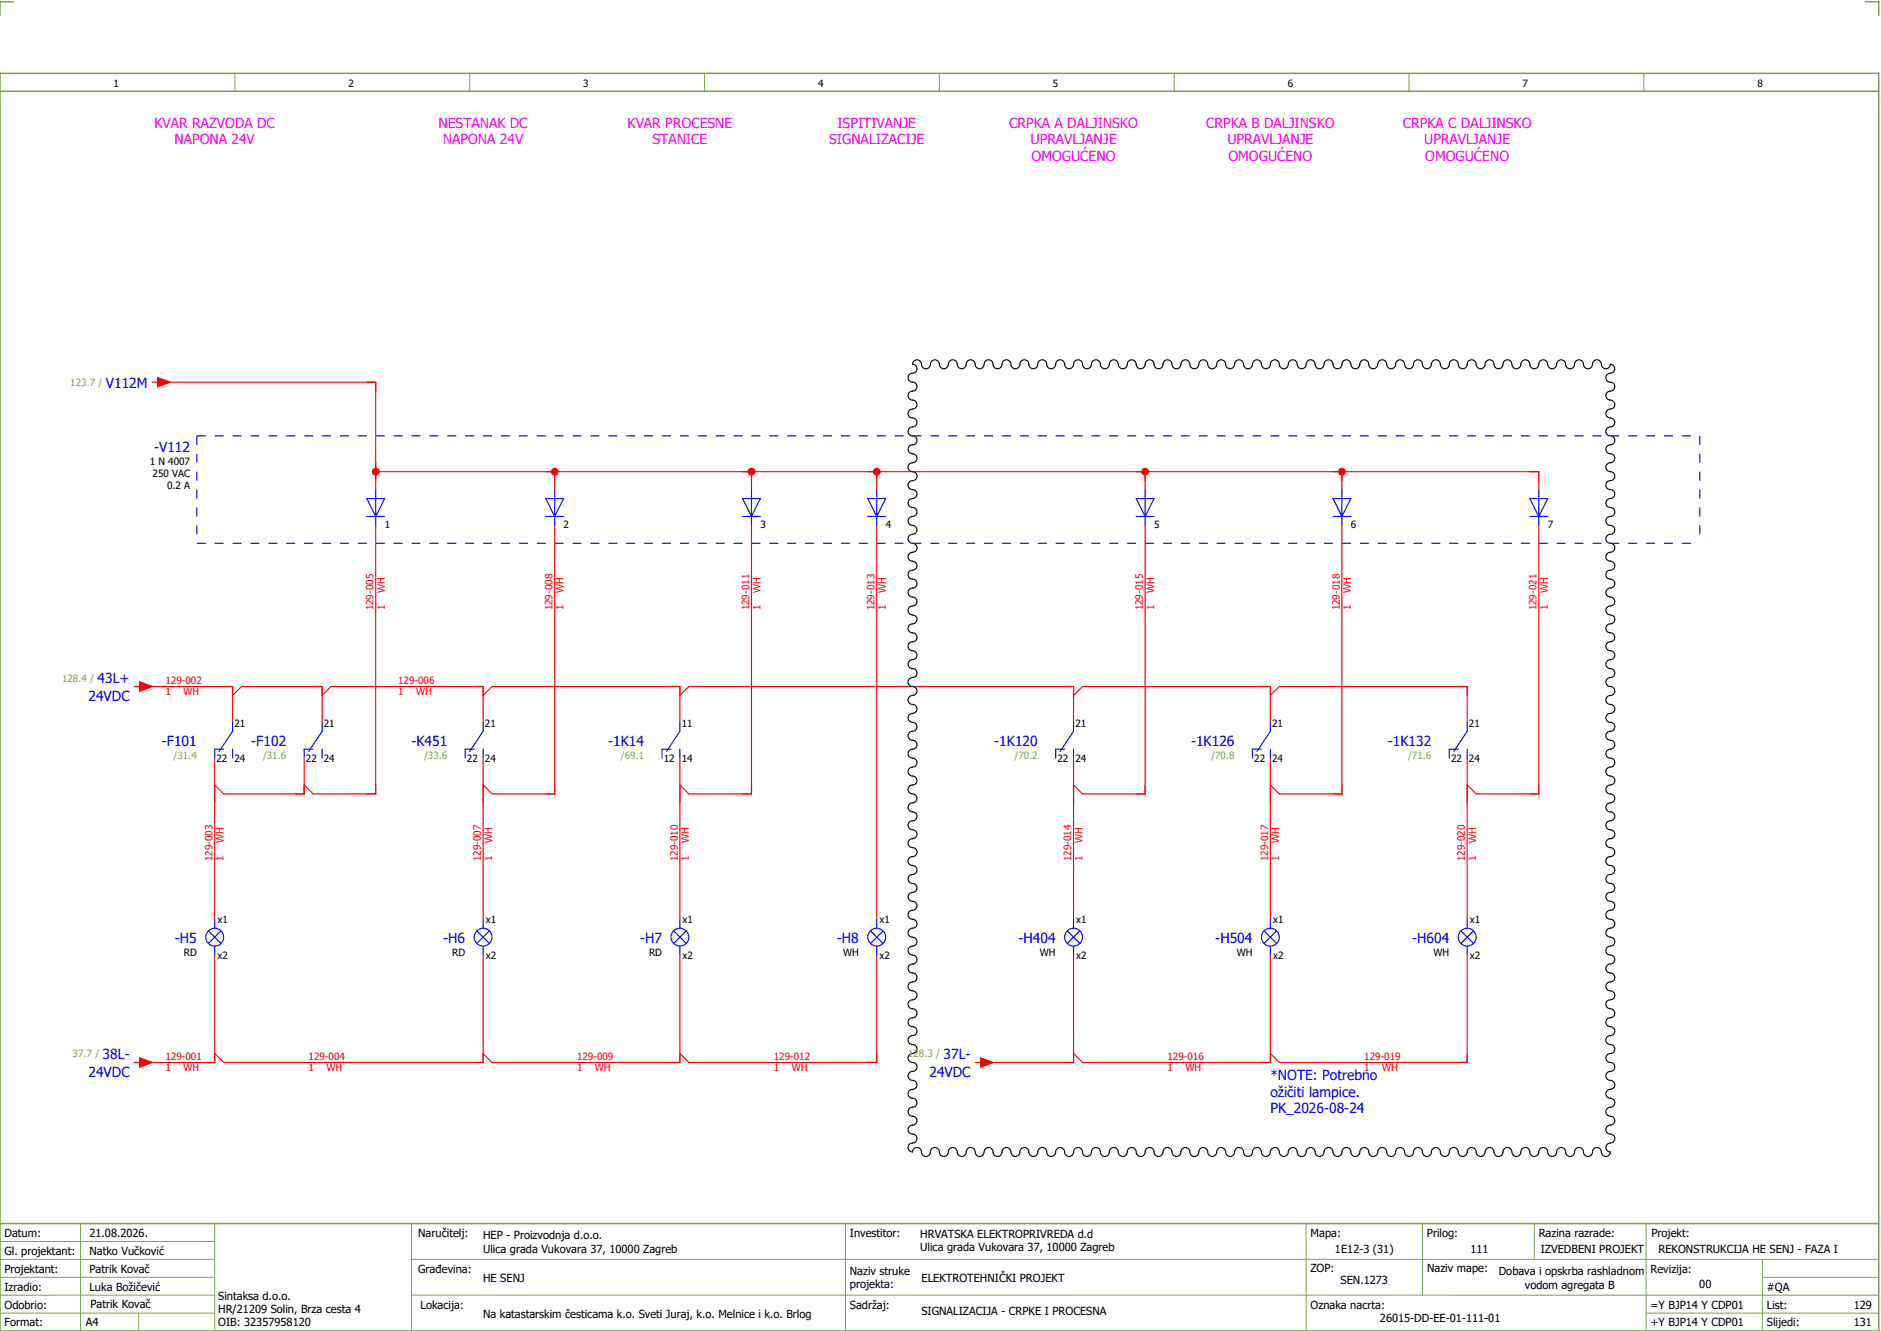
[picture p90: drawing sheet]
<svg xmlns="http://www.w3.org/2000/svg" width="421mm" height="297mm" viewBox="0 0 421 297" stroke-linecap="round" stroke-linejoin="round" font-family="sans-serif">
<defs><g id="words">
<g font-size="3.1" fill="#f0f">
<text x="34.5" y="28.5">KVAR RAZVODA DC</text>
<text x="98" y="28.5">NESTANAK DC</text>
<text x="140.3" y="28.5">KVAR PROCESNE</text>
<text x="187.2" y="28.5">ISPITIVANJE</text>
<text x="225.6" y="28.5">CRPKA A DALJINSKO</text>
<text x="269.6" y="28.5">CRPKA B DALJINSKO</text>
<text x="313.6" y="28.5">CRPKA C DALJINSKO</text>
<text x="39" y="32.3">NAPONA 24V</text>
<text x="99" y="32.3">NAPONA 24V</text>
<text x="145.9" y="32.3">STANICE</text>
<text x="185.4" y="32.3">SIGNALIZACIJE</text>
<text x="230.4" y="32.3">UPRAVLJANJE</text>
<text x="274.4" y="32.3">UPRAVLJANJE</text>
<text x="318.4" y="32.3">UPRAVLJANJE</text>
<text x="230.6" y="36">OMOGUĆENO</text>
<text x="274.6" y="36">OMOGUĆENO</text>
<text x="318.6" y="36">OMOGUĆENO</text>
</g>
<g font-size="3.1" fill="#00f">
<text x="23.7" y="86.6">V112M</text>
<text x="34.4" y="101">-V112</text>
<text x="21.8" y="152.6">43L+</text>
<text x="19.8" y="156.6">24VDC</text>
<text x="36.2" y="166.6">-F101</text>
<text x="56.2" y="166.6">-F102</text>
<text x="92" y="166.6">-K451</text>
<text x="136" y="166.6">-1K14</text>
<text x="222.3" y="166.6">-1K120</text>
<text x="266.3" y="166.6">-1K126</text>
<text x="310.3" y="166.6">-1K132</text>
<text x="39.1" y="210.6">-H5</text>
<text x="99.1" y="210.6">-H6</text>
<text x="143.1" y="210.6">-H7</text>
<text x="187.1" y="210.6">-H8</text>
<text x="227.7" y="210.6">-H404</text>
<text x="271.7" y="210.6">-H504</text>
<text x="315.7" y="210.6">-H604</text>
<text x="22.9" y="236.6">38L-</text>
<text x="210.9" y="236.6">37L-</text>
<text x="19.8" y="240.6">24VDC</text>
<text x="207.8" y="240.6">24VDC</text>
<text x="284" y="241.3">*NOTE: Potrebno</text>
<text x="284" y="245">ožičiti lampice.</text>
<text x="284" y="248.8">PK_2026-08-24</text>
</g>
<g font-size="2.5">
<text x="1" y="276.4">Datum:</text>
<text x="1" y="280.4">Gl. projektant:</text>
<text x="20" y="276.4">21.08.2026.</text>
<text x="20" y="280.4">Natko Vučković</text>
<text x="93.5" y="276.4">Naručitelj:</text>
<text x="108" y="276.9">HEP - Proizvodnja d.o.o.</text>
<text x="108" y="279.9">Ulica grada Vukovara 37, 10000 Zagreb</text>
<text x="190" y="276.4">Investitor:</text>
<text x="205.7" y="276.6">HRVATSKA ELEKTROPRIVREDA d.d</text>
<text x="205.7" y="279.6">Ulica grada Vukovara 37, 10000 Zagreb</text>
<text x="293" y="276.4">Mapa:</text>
<text x="298.4" y="279.9">1E12-3 (31)</text>
<text x="319" y="276.4">Prilog:</text>
<text x="328.7" y="279.9">111</text>
<text x="344" y="276.4">Razina razrade:</text>
<text x="344.4" y="279.9">IZVEDBENI PROJEKT</text>
<text x="369.2" y="276.3">Projekt:</text>
<text x="370.8" y="279.9">REKONSTRUKCIJA HE SENJ - FAZA I</text>
<text x="1" y="284.4">Projektant:</text>
<text x="20" y="284.4">Patrik Kovač</text>
<text x="93.5" y="284.4">Građevina:</text>
<text x="108" y="286.4">HE SENJ</text>
<text x="190" y="284.9">Naziv struke</text>
<text x="190" y="287.9">projekta:</text>
<text x="206" y="286.5">ELEKTROTEHNIČKI PROJEKT</text>
<text x="293" y="284.3">ZOP:</text>
<text x="299.7" y="286.9">SEN.1273</text>
<text x="319" y="284.3">Naziv mape:</text>
<text x="335.1" y="285">Dobava i opskrba rashladnom</text>
<text x="340.9" y="288">vodom agregata B</text>
<text x="369" y="284.4">Revizija:</text>
<text x="379.9" y="287.9">00</text>
<text x="1" y="288.4">Izradio:</text>
<text x="1" y="292.4">Odobrio:</text>
<text x="20" y="288.4">Luka Božičević</text>
<text x="20.2" y="292.3">Patrik Kovač</text>
<text x="48.8" y="290.4">Sintaksa d.o.o.</text>
<text x="48.8" y="293.4">HR/21209 Solin, Brza cesta 4</text>
<text x="94" y="292.4">Lokacija:</text>
<text x="190" y="292.4">Sadržaj:</text>
<text x="206" y="293.9">SIGNALIZACIJA - CRPKE I PROCESNA</text>
<text x="293" y="292.4">Oznaka nacrta:</text>
<text x="369" y="292.4">=Y BJP14 Y CDP01</text>
<text x="395" y="292.4">List:</text>
<text x="395" y="288.4">#QA</text>
<text x="414.4" y="292.4">129</text>
<text x="1" y="296.4">Format:</text>
<text x="19.2" y="296.4">A4</text>
<text x="48.8" y="296.4">OIB: 32357958120</text>
<text x="108" y="294.4">Na katastarskim česticama k.o. Sveti Juraj, k.o. Melnice i k.o. Brlog</text>
<text x="308.5" y="295.4">26015-DD-EE-01-111-01</text>
<text x="369" y="296.4">+Y BJP14 Y CDP01</text>
<text x="395" y="296.4">Slijedi:</text>
<text x="414.4" y="296.4">131</text>
</g>
<g font-size="2.2">
<text x="25.4" y="19.4">1</text>
<text x="77.9" y="19.4">2</text>
<text x="130.4" y="19.4">3</text>
<text x="182.9" y="19.4">4</text>
<text x="235.4" y="19.4">5</text>
<text x="287.9" y="19.4">6</text>
<text x="340.4" y="19.4">7</text>
<text x="392.9" y="19.4">8</text>
<text x="33.5" y="103.9">1 N 4007</text>
<text x="34.1" y="106.6">250 VAC</text>
<text x="37.3" y="109.3">0.2 A</text>
<text x="86" y="117.9">1</text>
<text x="126" y="117.9">2</text>
<text x="170" y="117.9">3</text>
<text x="198" y="117.9">4</text>
<text x="258" y="117.9">5</text>
<text x="302" y="117.9">6</text>
<text x="346" y="117.9">7</text>
<text x="52.4" y="162.3">21</text>
<text x="72.4" y="162.3">21</text>
<text x="108.4" y="162.3">21</text>
<text x="152.4" y="162.3">11</text>
<text x="240.4" y="162.3">21</text>
<text x="284.4" y="162.3">21</text>
<text x="328.4" y="162.3">21</text>
<text x="48.4" y="170.2">22</text>
<text x="52.4" y="170.2">24</text>
<text x="68.4" y="170.2">22</text>
<text x="72.4" y="170.2">24</text>
<text x="104.4" y="170.2">22</text>
<text x="108.4" y="170.2">24</text>
<text x="148.4" y="170.2">12</text>
<text x="152.4" y="170.2">14</text>
<text x="236.4" y="170.2">22</text>
<text x="240.4" y="170.2">24</text>
<text x="280.4" y="170.2">22</text>
<text x="284.4" y="170.2">24</text>
<text x="324.4" y="170.2">22</text>
<text x="328.4" y="170.2">24</text>
<text x="48.6" y="206.3">x1</text>
<text x="108.6" y="206.3">x1</text>
<text x="152.6" y="206.3">x1</text>
<text x="196.6" y="206.3">x1</text>
<text x="240.6" y="206.3">x1</text>
<text x="284.6" y="206.3">x1</text>
<text x="328.6" y="206.3">x1</text>
<text x="41.1" y="213.5">RD</text>
<text x="48.6" y="214.2">x2</text>
<text x="101.1" y="213.5">RD</text>
<text x="108.6" y="214.2">x2</text>
<text x="145.1" y="213.5">RD</text>
<text x="152.6" y="214.2">x2</text>
<text x="188.5" y="213.5">WH</text>
<text x="196.6" y="214.2">x2</text>
<text x="232.5" y="213.5">WH</text>
<text x="240.6" y="214.2">x2</text>
<text x="276.5" y="213.5">WH</text>
<text x="284.6" y="214.2">x2</text>
<text x="320.5" y="213.5">WH</text>
<text x="328.6" y="214.2">x2</text>
</g>
<g font-size="2.2" fill="#7ca552">
<text x="15.7" y="86.3">123.7 /</text>
<text x="13.9" y="152.3">128.4 /</text>
<text x="38.8" y="169.5">/31.4</text>
<text x="58.8" y="169.5">/31.6</text>
<text x="94.8" y="169.5">/33.6</text>
<text x="138.8" y="169.5">/69.1</text>
<text x="226.8" y="169.5">/70.2</text>
<text x="270.8" y="169.5">/70.8</text>
<text x="314.8" y="169.5">/71.6</text>
<text x="16.2" y="236.3">37.7 /</text>
<text x="203" y="236.3">128.3 /</text>
</g>
<g font-size="2.2" fill="#f00">
<text x="83.5" y="136.4" transform="rotate(-90 83.5 136.4)">129-005</text>
<text x="86" y="136.4" transform="rotate(-90 86 136.4)">1</text>
<text x="86" y="132.4" transform="rotate(-90 86 132.4)">WH</text>
<text x="123.5" y="136.4" transform="rotate(-90 123.5 136.4)">129-008</text>
<text x="126" y="136.4" transform="rotate(-90 126 136.4)">1</text>
<text x="126" y="132.4" transform="rotate(-90 126 132.4)">WH</text>
<text x="167.5" y="136.4" transform="rotate(-90 167.5 136.4)">129-011</text>
<text x="170" y="136.4" transform="rotate(-90 170 136.4)">1</text>
<text x="170" y="132.4" transform="rotate(-90 170 132.4)">WH</text>
<text x="195.5" y="136.4" transform="rotate(-90 195.5 136.4)">129-013</text>
<text x="198" y="136.4" transform="rotate(-90 198 136.4)">1</text>
<text x="198" y="132.4" transform="rotate(-90 198 132.4)">WH</text>
<text x="255.5" y="136.4" transform="rotate(-90 255.5 136.4)">129-015</text>
<text x="258" y="136.4" transform="rotate(-90 258 136.4)">1</text>
<text x="258" y="132.4" transform="rotate(-90 258 132.4)">WH</text>
<text x="299.5" y="136.4" transform="rotate(-90 299.5 136.4)">129-018</text>
<text x="302" y="136.4" transform="rotate(-90 302 136.4)">1</text>
<text x="302" y="132.4" transform="rotate(-90 302 132.4)">WH</text>
<text x="343.5" y="136.4" transform="rotate(-90 343.5 136.4)">129-021</text>
<text x="346" y="136.4" transform="rotate(-90 346 136.4)">1</text>
<text x="346" y="132.4" transform="rotate(-90 346 132.4)">WH</text>
<text x="37" y="152.9">129-002</text>
<text x="37" y="155.4">1</text>
<text x="41" y="155.4">WH</text>
<text x="89" y="152.9">129-006</text>
<text x="89" y="155.4">1</text>
<text x="93" y="155.4">WH</text>
<text x="50" y="188.4" transform="rotate(-90 50 188.4)">WH</text>
<text x="110" y="188.4" transform="rotate(-90 110 188.4)">WH</text>
<text x="154" y="188.4" transform="rotate(-90 154 188.4)">WH</text>
<text x="242" y="188.4" transform="rotate(-90 242 188.4)">WH</text>
<text x="286" y="188.4" transform="rotate(-90 286 188.4)">WH</text>
<text x="330" y="188.4" transform="rotate(-90 330 188.4)">WH</text>
<text x="47.5" y="192.4" transform="rotate(-90 47.5 192.4)">129-003</text>
<text x="50" y="192.4" transform="rotate(-90 50 192.4)">1</text>
<text x="107.5" y="192.4" transform="rotate(-90 107.5 192.4)">129-007</text>
<text x="110" y="192.4" transform="rotate(-90 110 192.4)">1</text>
<text x="151.5" y="192.4" transform="rotate(-90 151.5 192.4)">129-010</text>
<text x="154" y="192.4" transform="rotate(-90 154 192.4)">1</text>
<text x="239.5" y="192.4" transform="rotate(-90 239.5 192.4)">129-014</text>
<text x="242" y="192.4" transform="rotate(-90 242 192.4)">1</text>
<text x="283.5" y="192.4" transform="rotate(-90 283.5 192.4)">129-017</text>
<text x="286" y="192.4" transform="rotate(-90 286 192.4)">1</text>
<text x="327.5" y="192.4" transform="rotate(-90 327.5 192.4)">129-020</text>
<text x="330" y="192.4" transform="rotate(-90 330 192.4)">1</text>
<text x="37" y="236.9">129-001</text>
<text x="37" y="239.4">1</text>
<text x="41" y="239.4">WH</text>
<text x="69" y="236.9">129-004</text>
<text x="69" y="239.4">1</text>
<text x="73" y="239.4">WH</text>
<text x="129" y="236.9">129-009</text>
<text x="129" y="239.4">1</text>
<text x="133" y="239.4">WH</text>
<text x="173" y="236.9">129-012</text>
<text x="173" y="239.4">1</text>
<text x="177" y="239.4">WH</text>
<text x="261" y="236.9">129-016</text>
<text x="261" y="239.4">1</text>
<text x="265" y="239.4">WH</text>
<text x="305" y="236.9">129-019</text>
<text x="305" y="239.4">1</text>
<text x="309" y="239.4">WH</text>
</g>
</g></defs>
<path d="M0 16.4h420v281h-420zM3 .4h-3v3M417 .4h3v3M0 20.4h420M0 273.4h420" fill="none" stroke="#7ca552" stroke-width=".35"/>
<g fill="none" stroke="#7ca552" stroke-width=".22">
<path d="M52.5 16.4v4M105 16.4v4M157.5 16.4v4M210 16.4v4M262.5 16.4v4M315 16.4v4M367.5 16.4v4M0 277.4h48M18 273.4v24M48 273.4v24M92 273.4v24M189 273.4v24"/>
<path d="M292 273.4v23.8M318 273.4v16M343 273.4v8M368 273.4v23.8M0 281.4h48M0 285.4h47.8M0 293.4h47.8M31 293.4v4M47.8 289.4h-47.8M92 281.4h328M92 289.4h328M368 293.4h52"/>
<path d="M394 285.4h26M394 281.4v15.8"/>
</g>
<g fill="none" stroke="#f00" stroke-width=".25">
<path d="M36 85.4h48v24M84 117.4v60h-14M84 105.4h40v4M124 117.4v60h-14l-2-2M126 105.4h42v4M168 117.4v60h-14l-2-2M170 105.4h26v4M196 117.4v88M198 105.4h58v4M256 117.4v60h-14M258 105.4h42v4M300 117.4v60h-14"/>
<path d="M302 105.4h42v4M344 117.4v60h-14M32 153.4h20v8M52 155.4l2-2h18v8M74 153.4h34v8M110 153.4h42v8M154 153.4h86v8M242 153.4h42v8M286 153.4h42v8M48 169.4v36M68 169.4v8h-18l-2-2M108 169.4v36"/>
<path d="M152 169.4v36M240 169.4v36M284 169.4v36M328 169.4v36M48 213.4v24h-16M108 213.4v24h-58l-2-2M152 213.4v24h-42l-2-2M196 213.4v24h-42l-2-2M240 213.4v24h-20M284 213.4v24h-42M328 213.4v24h-42"/>
</g>
<circle cx="84" cy="105.4" r=".88" fill="#f00"/>
<path d="M122 105.4h4M124 105.4v2" fill="none" stroke="#f00" stroke-width=".25"/>
<circle cx="124" cy="105.4" r=".87" fill="#f00"/>
<path d="M166 105.4h4M168 105.4v2" fill="none" stroke="#f00" stroke-width=".25"/>
<circle cx="168" cy="105.4" r=".88" fill="#f00"/>
<path d="M194 105.4h4M196 105.4v2M70 153.4h2v2l2-2M106 153.4h2v2l2-2M66 177.4h2v-2l2 2" fill="none" stroke="#f00" stroke-width=".25"/>
<circle cx="196" cy="105.4" r=".88" fill="#f00"/>
<path d="M254 105.4h4M256 105.4v2" fill="none" stroke="#f00" stroke-width=".25"/>
<circle cx="256" cy="105.4" r=".88" fill="#f00"/>
<path d="M298 105.4h4M300 105.4v2" fill="none" stroke="#f00" stroke-width=".25"/>
<circle cx="300" cy="105.4" r=".88" fill="#f00"/>
<g fill="none" stroke="#f00" stroke-width=".25">
<path d="M34 85.4h1.3M35.3 84.4l2.7 1-2.7 1zM342 105.4h2v2M30 153.4h1.3M31.3 152.4l2.7 1-2.7 1zM150 153.4h2v2l2-2M238 153.4h2v2l2-2M282 153.4h2v2l2-2M326 153.4h2v2M242 177.4l-2-2v4M256 175.4v2h-2M286 177.4l-2-2v4"/>
<path d="M300 175.4v2h-2M330 177.4l-2-2v4M344 175.4v2h-2M30 237.4h1.3M31.3 236.4l2.7 1-2.7 1zM218 237.4h1.2M219.2 236.4l2.8 1-2.8 1zM238 237.4h2v-2l2 2M282 237.4h2v-2l2 2M328 235.4v2h-2"/>
</g>
<path d="M204.3 80.7a1.09 1.09 0 0 1 1.3-.1 1.09 1.09 0 0 1 .5 1.2 1 1 0 0 0 1.1 .6 1 1 0 0 0 .8-1 1 1 0 0 1 1-1 1 1 0 0 1 1 1 1 1 0 0 0 1 1 1 1 0 0 0 1-1 1 1 0 0 1 1-1 1 1 0 0 1 1 1 1 1 0 0 0 1 1 1 1 0 0 0 1-1 1 1 0 0 1 1-1 1 1 0 0 1 1 1 1 1 0 0 0 1 1 1 1 0 0 0 1-1 1 1 0 0 1 1-1 1 1 0 0 1 1 1 1 1 0 0 0 1 1 1 1 0 0 0 1-1 1 1 0 0 1 1-1 1 1 0 0 1 1 1 1 1 0 0 0 1 1 1 1 0 0 0 1-1 1 1 0 0 1 1-1 1 1 0 0 1 1 1 1 1 0 0 0 1 1 1 1 0 0 0 1-1 1 1 0 0 1 1-1 1 1 0 0 1 1 1 1 1 0 0 0 1 1 1 1 0 0 0 1-1 1 1 0 0 1 1-1 1 1 0 0 1 1 1 1 1 0 0 0 1 1 1 1 0 0 0 1-1 1 1 0 0 1 1-1 1 1 0 0 1 1 1 1 1 0 0 0 1 1 1 1 0 0 0 1-1 1 1 0 0 1 1-1 1 1 0 0 1 1 1 1 1 0 0 0 1 1 1 1 0 0 0 1-1 1 1 0 0 1 1-1 1 1 0 0 1 1 1 1 1 0 0 0 1 1 1 1 0 0 0 1-1 1 1 0 0 1 1-1 1 1 0 0 1 1 1 1 1 0 0 0 1 1 1 1 0 0 0 1-1 1 1 0 0 1 1-1 1 1 0 0 1 1 1 1 1 0 0 0 1 1 1 1 0 0 0 1-1 1 1 0 0 1 1-1 1 1 0 0 1 1 1 1 1 0 0 0 1 1 1 1 0 0 0 1-1 1 1 0 0 1 1-1 1 1 0 0 1 1 1 1 1 0 0 0 1 1 1 1 0 0 0 1-1 1 1 0 0 1 1-1 1 1 0 0 1 1 1 1 1 0 0 0 1 1 1 1 0 0 0 1-1 1 1 0 0 1 1-1 1 1 0 0 1 1 1 1 1 0 0 0 1 1 1 1 0 0 0 1-1 1 1 0 0 1 1-1 1 1 0 0 1 1 1 1 1 0 0 0 1 1 1 1 0 0 0 1-1 1 1 0 0 1 1-1 1 1 0 0 1 1 1 1 1 0 0 0 1 1 1 1 0 0 0 1-1 1 1 0 0 1 1-1 1 1 0 0 1 1 1 1 1 0 0 0 1 1 1 1 0 0 0 1-1 1 1 0 0 1 1-1 1 1 0 0 1 1 1 1 1 0 0 0 1 1 1 1 0 0 0 1-1 1 1 0 0 1 1-1 1 1 0 0 1 1 1 1 1 0 0 0 1 1 1 1 0 0 0 1-1 1 1 0 0 1 1-1 1 1 0 0 1 1 1 1 1 0 0 0 1 1 1 1 0 0 0 1-1 1 1 0 0 1 1-1 1 1 0 0 1 1 1 1 1 0 0 0 1 1 1 1 0 0 0 1-1 1 1 0 0 1 1-1 1 1 0 0 1 1 1 1 1 0 0 0 1 1 1 1 0 0 0 1-1 1 1 0 0 1 1-1 1 1 0 0 1 1 1 1 1 0 0 0 1 1 1 1 0 0 0 1-1 1 1 0 0 1 1-1 1 1 0 0 1 1 1 1 1 0 0 0 1 1 1 1 0 0 0 1-1 1 1 0 0 1 1-1 1 1 0 0 1 1 1 1 1 0 0 0 1 1 1 1 0 0 0 1-1 1 1 0 0 1 1-1 1 1 0 0 1 1 1 1 1 0 0 0 1 1 1 1 0 0 0 1-1 1 1 0 0 1 1-1 1 1 0 0 1 1 1 1 1 0 0 0 1 1 1 1 0 0 0 1-1 1 1 0 0 1 1-1 1 1 0 0 1 1 1 1 1 0 0 0 1 1 1 1 0 0 0 1-1 1 1 0 0 1 1-1 1 1 0 0 1 1 1 1 1 0 0 0 1 1 1 1 0 0 0 1-1 1 1 0 0 1 1-1 1 1 0 0 1 1 1 1 1 0 0 0 1 1 1 1 0 0 0 1-1 1 1 0 0 1 1-1 1 1 0 0 1 1 1 1 1 0 0 0 1 1 1 1 0 0 0 1-1 1 1 0 0 1 1-1 1 1 0 0 1 1 1 1 1 0 0 0 1 1 1 1 0 0 0 1-1 1 1 0 0 1 1-1 1 1 0 0 1 1 1 1 1 0 0 0 1 1 1 1 0 0 0 1-1 1 1 0 0 1 1-1 1 1 0 0 1 1 1 1 1 0 0 0 1 1 1 1 0 0 0 1-1 1 1 0 0 1 1-1 1 1 0 0 1 1 1 1 1 0 0 0 1 1 1 1 0 0 0 1-1 1 1 0 0 1 1 1 1 1 0 0 1-1 1 1 1 0 0 0-1 1 1 1 0 0 0 1 1 1 1 0 0 1 1 1 1 1 0 0 1-1 1 1 1 0 0 0-1 1 1 1 0 0 0 1 1 1 1 0 0 1 1 1 1 1 0 0 1-1 1 1 1 0 0 0-1 1 1 1 0 0 0 1 1 1 1 0 0 1 1 1 1 1 0 0 1-1 1 1 1 0 0 0-1 1 1 1 0 0 0 1 1 1 1 0 0 1 1 1 1 1 0 0 1-1 1 1 1 0 0 0-1 1 1 1 0 0 0 1 1 1 1 0 0 1 1 1 1 1 0 0 1-1 1 1 1 0 0 0-1 1 1 1 0 0 0 1 1 1 1 0 0 1 1 1 1 1 0 0 1-1 1 1 1 0 0 0-1 1 1 1 0 0 0 1 1 1 1 0 0 1 1 1 1 1 0 0 1-1 1 1 1 0 0 0-1 1 1 1 0 0 0 1 1 1 1 0 0 1 1 1 1 1 0 0 1-1 1 1 1 0 0 0-1 1 1 1 0 0 0 1 1 1 1 0 0 1 1 1 1 1 0 0 1-1 1 1 1 0 0 0-1 1 1 1 0 0 0 1 1 1 1 0 0 1 1 1 1 1 0 0 1-1 1 1 1 0 0 0-1 1 1 1 0 0 0 1 1 1 1 0 0 1 1 1 1 1 0 0 1-1 1 1 1 0 0 0-1 1 1 1 0 0 0 1 1 1 1 0 0 1 1 1 1 1 0 0 1-1 1 1 1 0 0 0-1 1 1 1 0 0 0 1 1 1 1 0 0 1 1 1 1 1 0 0 1-1 1 1 1 0 0 0-1 1 1 1 0 0 0 1 1 1 1 0 0 1 1 1 1 1 0 0 1-1 1 1 1 0 0 0-1 1 1 1 0 0 0 1 1 1 1 0 0 1 1 1 1 1 0 0 1-1 1 1 1 0 0 0-1 1 1 1 0 0 0 1 1 1 1 0 0 1 1 1 1 1 0 0 1-1 1 1 1 0 0 0-1 1 1 1 0 0 0 1 1 1 1 0 0 1 1 1 1 1 0 0 1-1 1 1 1 0 0 0-1 1 1 1 0 0 0 1 1 1 1 0 0 1 1 1 1 1 0 0 1-1 1 1 1 0 0 0-1 1 1 1 0 0 0 1 1 1 1 0 0 1 1 1 1 1 0 0 1-1 1 1 1 0 0 0-1 1 1 1 0 0 0 1 1 1 1 0 0 1 1 1 1 1 0 0 1-1 1 1 1 0 0 0-1 1 1 1 0 0 0 1 1 1 1 0 0 1 1 1 1 1 0 0 1-1 1 1 1 0 0 0-1 1 1 1 0 0 0 1 1 1 1 0 0 1 1 1 1 1 0 0 1-1 1 1 1 0 0 0-1 1 1 1 0 0 0 1 1 1 1 0 0 1 1 1 1 1 0 0 1-1 1 1 1 0 0 0-1 1 1 1 0 0 0 1 1 1 1 0 0 1 1 1 1 1 0 0 1-1 1 1 1 0 0 0-1 1 1 1 0 0 0 1 1 1 1 0 0 1 1 1 1 1 0 0 1-1 1 1 1 0 0 0-1 1 1 1 0 0 0 1 1 1 1 0 0 1 1 1 1 1 0 0 1-1 1 1 1 0 0 0-1 1 1 1 0 0 0 1 1 1 1 0 0 1 1 1 1 1 0 0 1-1 1 1 1 0 0 0-1 1 1 1 0 0 0 1 1 1 1 0 0 1 1 1 1 1 0 0 1-1 1 1 1 0 0 0-1 1 1 1 0 0 0 1 1 1 1 0 0 1 1 1 1 1 0 0 1-1 1 1 1 0 0 0-1 1 1 1 0 0 0 1 1 1 1 0 0 1 1 1 1 1 0 0 1-1 1 1 1 0 0 0-1 1 1 1 0 0 0 1 1 1 1 0 0 1 1 1 1 1 0 0 1-1 1 1 1 0 0 0-1 1 1 1 0 0 0 1 1 1 1 0 0 1 1 1 1 1 0 0 1-1 1 1 1 0 0 0-1 1 1 1 0 0 0 1 1 1 1 0 0 1 1 1 1 1 0 0 1-1 1 1 1 0 0 0-1 1 1 1 0 0 0 1 1 1 1 0 0 1 1 1 1 1 0 0 1-1 1 1 1 0 0 0-1 1 1 1 0 0 0 1 1 1 1 0 0 1 1 1 1 1 0 0 1-1 1 1 1 0 0 0-1 1 1 1 0 0 0 1 1 1 1 0 0 1 1 1 1 1 0 0 1-1 1 1 1 0 0 0-1 1 1 1 0 0 0 1 1 1 1 0 0 1 1 1 1 1 0 0 1-1 1 1 1 0 0 0-1 1 1 1 0 0 0 1 1 1 1 0 0 1 1 1 1 1 0 0 1-1 1 1 1 0 0 0-1 1 1 1 0 0 0 1 1 1 1 0 0 1 1 1 1 1 0 0 1-1 1 1 1 0 0 0-1 1 1 1 0 0 0 1 1 1 1 0 0 1 1 1 1 1 0 0 1-1 1 1 1 0 0 0-1 1 1 1 0 0 0 1 1 1 1 0 0 1 1 1 1 1 0 0 1-1 1 1 1 0 0 0-1 1 1 1 0 0 0 1 1 1 1 0 0 1 1 1 1 1 0 0 1-1 1 1 1 0 0 0-1 1 1 1 0 0 0 1 1 1 1 0 0 1 1 1 1 1 0 0 1-1 1 1 1 0 0 0-1 1 1 1 0 0 0 1 1 1 1 0 0 1-1 1 1 1 0 0 1-1-1 1 1 0 0 0-1-1 1 1 0 0 0-1 1 1 1 0 0 1-1 1 1 1 0 0 1-1-1 1 1 0 0 0-1-1 1 1 0 0 0-1 1 1 1 0 0 1-1 1 1 1 0 0 1-1-1 1 1 0 0 0-1-1 1 1 0 0 0-1 1 1 1 0 0 1-1 1 1 1 0 0 1-1-1 1 1 0 0 0-1-1 1 1 0 0 0-1 1 1 1 0 0 1-1 1 1 1 0 0 1-1-1 1 1 0 0 0-1-1 1 1 0 0 0-1 1 1 1 0 0 1-1 1 1 1 0 0 1-1-1 1 1 0 0 0-1-1 1 1 0 0 0-1 1 1 1 0 0 1-1 1 1 1 0 0 1-1-1 1 1 0 0 0-1-1 1 1 0 0 0-1 1 1 1 0 0 1-1 1 1 1 0 0 1-1-1 1 1 0 0 0-1-1 1 1 0 0 0-1 1 1 1 0 0 1-1 1 1 1 0 0 1-1-1 1 1 0 0 0-1-1 1 1 0 0 0-1 1 1 1 0 0 1-1 1 1 1 0 0 1-1-1 1 1 0 0 0-1-1 1 1 0 0 0-1 1 1 1 0 0 1-1 1 1 1 0 0 1-1-1 1 1 0 0 0-1-1 1 1 0 0 0-1 1 1 1 0 0 1-1 1 1 1 0 0 1-1-1 1 1 0 0 0-1-1 1 1 0 0 0-1 1 1 1 0 0 1-1 1 1 1 0 0 1-1-1 1 1 0 0 0-1-1 1 1 0 0 0-1 1 1 1 0 0 1-1 1 1 1 0 0 1-1-1 1 1 0 0 0-1-1 1 1 0 0 0-1 1 1 1 0 0 1-1 1 1 1 0 0 1-1-1 1 1 0 0 0-1-1 1 1 0 0 0-1 1 1 1 0 0 1-1 1 1 1 0 0 1-1-1 1 1 0 0 0-1-1 1 1 0 0 0-1 1 1 1 0 0 1-1 1 1 1 0 0 1-1-1 1 1 0 0 0-1-1 1 1 0 0 0-1 1 1 1 0 0 1-1 1 1 1 0 0 1-1-1 1 1 0 0 0-1-1 1 1 0 0 0-1 1 1 1 0 0 1-1 1 1 1 0 0 1-1-1 1 1 0 0 0-1-1 1 1 0 0 0-1 1 1 1 0 0 1-1 1 1 1 0 0 1-1-1 1 1 0 0 0-1-1 1 1 0 0 0-1 1 1 1 0 0 1-1 1 1 1 0 0 1-1-1 1 1 0 0 0-1-1 1 1 0 0 0-1 1 1 1 0 0 1-1 1 1 1 0 0 1-1-1 1 1 0 0 0-1-1 1 1 0 0 0-1 1 1 1 0 0 1-1 1 1 1 0 0 1-1-1 1 1 0 0 0-1-1 1 1 0 0 0-1 1 1 1 0 0 1-1 1 1 1 0 0 1-1-1 1 1 0 0 0-1-1 1 1 0 0 0-1 1 1 1 0 0 1-1 1 1 1 0 0 1-1-1 1 1 0 0 0-1-1 1 1 0 0 0-1 1 1 1 0 0 1-1 1 1 1 0 0 1-1-1 1 1 0 0 0-1-1 1 1 0 0 0-1 1 1 1 0 0 1-1 1 1 1 0 0 1-1-1 1 1 0 0 0-1-1 1 1 0 0 0-1 1 1 1 0 0 1-1 1 1 1 0 0 1-1-1 1 1 0 0 0-1-1 1 1 0 0 0-1 1 1 1 0 0 1-1 1 1 1 0 0 1-1-1 1 1 0 0 0-1-1 1 1 0 0 0-1 1 1 1 0 0 1-1 1 1 1 0 0 1-1-1 1 1 0 0 0-1-1 1 1 0 0 0-1 1 1 1 0 0 1-1 1 1 1 0 0 1-1-1 1 1 0 0 0-1-1 1 1 0 0 0-1 1 1 1 0 0 1-1 1 1 1 0 0 1-1-1 1 1 0 0 0-1-1 1 1 0 0 0-1 1 1 1 0 0 1-1 1 1 1 0 0 1-1-1 1 1 0 0 0-1-1 1 1 0 0 0-1 1 1 1 0 0 1-1 1 1 1 0 0 1-1-1 1 1 0 0 0-1-1 1 1 0 0 0-1 1 1 1 0 0 1-1 1 1 1 0 0 1-1-1 1 1 0 0 0-1-1 1 1 0 0 0-1 1 1 1 0 0 1-1 1 1 1 0 0 1-1-1 1 1 0 0 0-1-1 1 1 0 0 0-1 1 1 1 0 0 1-1 1 1 1 0 0 1-1-1 1 1 0 0 0-1-1 1 1 0 0 0-1 1 1 1 0 0 1-1 1 1 1 0 0 1-1-1 1 1 0 0 0-1-1 1 1 0 0 0-1 1 1 1 0 0 1-1 1 1 1 0 0 1-1-1 1 1 0 0 0-1-1 1 1 0 0 0-1 1 1 1 0 0 1-1-1 1 1 0 0 1 1-1 1 1 0 0 0 1-1 1 1 0 0 0-1-1 1 1 0 0 1-1-1 1 1 0 0 1 1-1 1 1 0 0 0 1-1 1 1 0 0 0-1-1 1 1 0 0 1-1-1 1 1 0 0 1 1-1 1 1 0 0 0 1-1 1 1 0 0 0-1-1 1 1 0 0 1-1-1 1 1 0 0 1 1-1 1 1 0 0 0 1-1 1 1 0 0 0-1-1 1 1 0 0 1-1-1 1 1 0 0 1 1-1 1 1 0 0 0 1-1 1 1 0 0 0-1-1 1 1 0 0 1-1-1 1 1 0 0 1 1-1 1 1 0 0 0 1-1 1 1 0 0 0-1-1 1 1 0 0 1-1-1 1 1 0 0 1 1-1 1 1 0 0 0 1-1 1 1 0 0 0-1-1 1 1 0 0 1-1-1 1 1 0 0 1 1-1 1 1 0 0 0 1-1 1 1 0 0 0-1-1 1 1 0 0 1-1-1 1 1 0 0 1 1-1 1 1 0 0 0 1-1 1 1 0 0 0-1-1 1 1 0 0 1-1-1 1 1 0 0 1 1-1 1 1 0 0 0 1-1 1 1 0 0 0-1-1 1 1 0 0 1-1-1 1 1 0 0 1 1-1 1 1 0 0 0 1-1 1 1 0 0 0-1-1 1 1 0 0 1-1-1 1 1 0 0 1 1-1 1 1 0 0 0 1-1 1 1 0 0 0-1-1 1 1 0 0 1-1-1 1 1 0 0 1 1-1 1 1 0 0 0 1-1 1 1 0 0 0-1-1 1 1 0 0 1-1-1 1 1 0 0 1 1-1 1 1 0 0 0 1-1 1 1 0 0 0-1-1 1 1 0 0 1-1-1 1 1 0 0 1 1-1 1 1 0 0 0 1-1 1 1 0 0 0-1-1 1 1 0 0 1-1-1 1 1 0 0 1 1-1 1 1 0 0 0 1-1 1 1 0 0 0-1-1 1 1 0 0 1-1-1 1 1 0 0 1 1-1 1 1 0 0 0 1-1 1 1 0 0 0-1-1 1 1 0 0 1-1-1 1 1 0 0 1 1-1 1 1 0 0 0 1-1 1 1 0 0 0-1-1 1 1 0 0 1-1-1 1 1 0 0 1 1-1 1 1 0 0 0 1-1 1 1 0 0 0-1-1 1 1 0 0 1-1-1 1 1 0 0 1 1-1 1 1 0 0 0 1-1 1 1 0 0 0-1-1 1 1 0 0 1-1-1 1 1 0 0 1 1-1 1 1 0 0 0 1-1 1 1 0 0 0-1-1 1 1 0 0 1-1-1 1 1 0 0 1 1-1 1 1 0 0 0 1-1 1 1 0 0 0-1-1 1 1 0 0 1-1-1 1 1 0 0 1 1-1 1 1 0 0 0 1-1 1 1 0 0 0-1-1 1 1 0 0 1-1-1 1 1 0 0 1 1-1 1 1 0 0 0 1-1 1 1 0 0 0-1-1 1 1 0 0 1-1-1 1 1 0 0 1 1-1 1 1 0 0 0 1-1 1 1 0 0 0-1-1 1 1 0 0 1-1-1 1 1 0 0 1 1-1 1 1 0 0 0 1-1 1 1 0 0 0-1-1 1 1 0 0 1-1-1 1 1 0 0 1 1-1 1 1 0 0 0 1-1 1 1 0 0 0-1-1 1 1 0 0 1-1-1 1 1 0 0 1 1-1 1 1 0 0 0 1-1 1 1 0 0 0-1-1 1 1 0 0 1-1-1 1 1 0 0 1 1-1 1 1 0 0 0 1-1 1 1 0 0 0-1-1 1 1 0 0 1-1-1 1 1 0 0 1 1-1 1 1 0 0 0 1-1 1 1 0 0 0-1-1 1 1 0 0 1-1-1 1 1 0 0 1 1-1 1 1 0 0 0 1-1 1 1 0 0 0-1-1 1 1 0 0 1-1-1 1 1 0 0 1 1-1 1 1 0 0 0 1-1 1 1 0 0 0-1-1 1 1 0 0 1-1-1 1 1 0 0 1 1-1 1 1 0 0 0 1-1 1 1 0 0 0-1-1 1 1 0 0 1-1-1 1 1 0 0 1 1-1 1 1 0 0 0 1-1 1 1 0 0 0-1-1 1 1 0 0 1-1-1 1 1 0 0 1 1-1 1 1 0 0 0 1-1 1 1 0 0 0-1-1 1 1 0 0 1-1-1 1 1 0 0 1 1-1 1 1 0 0 0 1-1 1 1 0 0 0-1-1 1 1 0 0 1-1-1 1 1 0 0 1 1-1 1 1 0 0 0 1-1 1 1 0 0 0-1-1 1 1 0 0 1-1-1 1 1 0 0 1 1-1 1 1 0 0 0 1-1 1 1 0 0 0-1-1 1 1 0 0 1-1-1 1 1 0 0 1 1-1 1 1 0 0 0 1-1 1 1 0 0 0-1-1 1 1 0 0 1-1-1 1 1 0 0 1 1-1 1 1 0 0 0 1-1 1 1 0 0 0-1-1 1 1 0 0 1-1-1 1 1 0 0 1 1-1 1 1 0 0 0 1-1 1 1 0 0 0-1-1 1 1 0 0 1-1-1 1 1 0 0 1 1-1 1 1 0 0 0 1-1 1 1 0 0 0-1-1 1 1 0 0 1-1-1 1 1 0 0 1 1-1 1 1 0 0 0 1-1 1 1 0 0 0-1-1 1 1 0 0 1-1-1 1 1 0 0 1 1-1 1 1 0 0 0 1-1 1 1 0 0 0-1-1z" fill="none" stroke="#000" stroke-width=".25"/>
<g fill="none" stroke="#00f" stroke-width=".25">
<path d="M82 111.4h4l-2 4zM82 115.4h4M84 109.4v8M122 115.4h4M122 111.4h4l-2 4zM124 109.4v8M166 115.4h4M166 111.4h4l-2 4zM168 109.4v8M194 115.4h4M194 111.4h4l-2 4zM196 109.4v8"/>
<path d="M254 115.4h4M254 111.4h4l-2 4zM256 109.4v8M298 115.4h4M298 111.4h4l-2 4zM300 109.4v8M342 115.4h4M342 111.4h4l-2 4zM344 109.4v8M50 167.4h-2v2M52 167.4v2M52 161.4v2l-3 4.5"/>
<path d="M70 167.4h-2v2M72 167.4v2M72 161.4v2l-3 4.5M106 167.4h-2v2M108 167.4v2M108 161.4v2l-3 4.5M150 167.4h-2v2M152 167.4v2M152 161.4v2l-3 4.5M238 167.4h-2v2M240 167.4v2M240 161.4v2l-3 4.5"/>
<path d="M282 167.4h-2v2M284 167.4v2M284 161.4v2l-3 4.5M326 167.4h-2v2M328 167.4v2M328 161.4v2l-3 4.5M46.6 208l2.8 2.8M48 205.4v2M48 211.4v2M49.4 208l-2.8 2.8M106.6 208l2.8 2.8M108 205.4v2"/>
<path d="M108 211.4v2M109.4 208l-2.8 2.8M150.6 208l2.8 2.8M152 205.4v2M152 211.4v2M153.4 208l-2.8 2.8M194.6 208l2.8 2.8M196 205.4v2M196 211.4v2M197.4 208l-2.8 2.8M238.6 208l2.8 2.8M240 205.4v2"/>
<path d="M240 211.4v2M241.4 208l-2.8 2.8M282.6 208l2.8 2.8M284 205.4v2M284 211.4v2M285.4 208l-2.8 2.8M326.6 208l2.8 2.8M328 205.4v2M328 211.4v2M329.4 208l-2.8 2.8"/>
<circle cx="48" cy="209.4" r="2"/>
<circle cx="108" cy="209.4" r="2"/>
<circle cx="152" cy="209.4" r="2"/>
<circle cx="196" cy="209.4" r="2"/>
<circle cx="240" cy="209.4" r="2"/>
<circle cx="284" cy="209.4" r="2"/>
<circle cx="328" cy="209.4" r="2"/>
</g>
<path d="M44 97.4h336M44 97.4v24M380 97.4v24M44 121.4h336" fill="none" stroke="#00f" stroke-width=".25" stroke-dasharray="2 2" stroke-linecap="butt"/>
<g fill="#f00" stroke="#f00" stroke-width=".22">
<path d="M31.3 236.4l2.7 1-2.7 1z"/>
<path d="M31.3 152.4l2.7 1-2.7 1z"/>
<path d="M35.3 84.4l2.7 1-2.7 1z"/>
<path d="M219.2 236.4l2.8 1-2.8 1z"/>
</g>
<use href="#words"/>
</svg>
